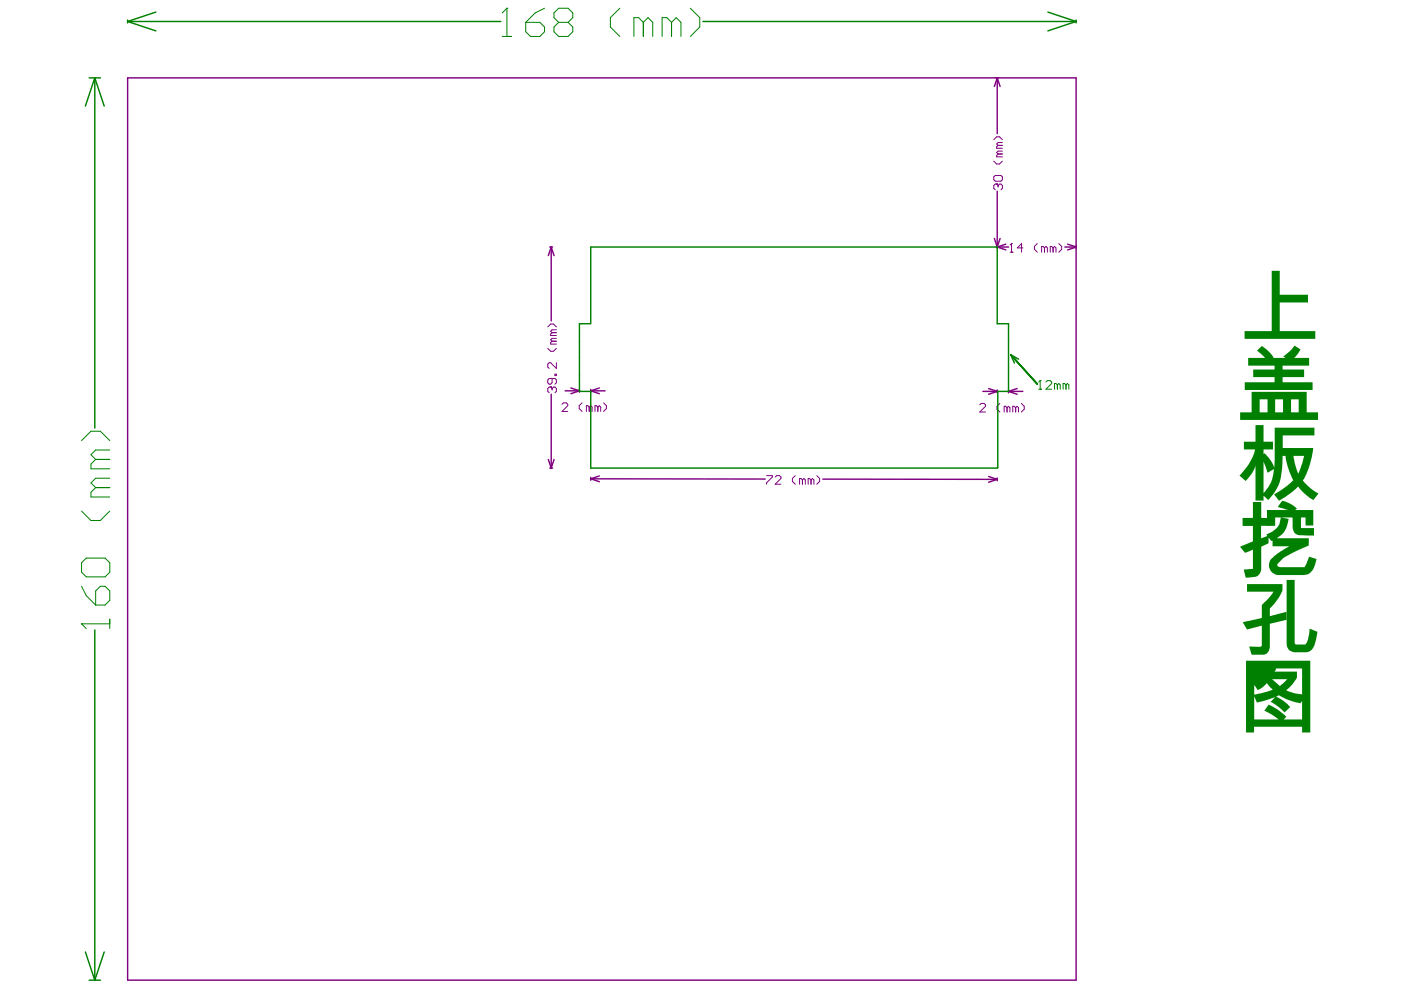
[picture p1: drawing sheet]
<svg xmlns="http://www.w3.org/2000/svg" width="297mm" height="210mm" viewBox="0 0 297 210" stroke-linecap="round" stroke-linejoin="round" font-family="sans-serif">
<g fill="none" stroke="#800080" stroke-width=".3">
<path d="M27.1 16.5h201.1v191.3M27.1 16.5v191.3h201.1M211.1 16.5h.6M211.4 16.5v11.8M211.4 16.5l-.6 1.8M211.4 16.5l.6 1.8M116.6 52.4h.6M116.9 52.4l-.6 1.8M116.9 52.4l.6 1.8M116.9 52.4v15.6M210.8 50.6l.6 1.8M211.1 52.4h2.8"/>
<path d="M211.4 40.5v12.2M211.4 52.4l1.9 .6M212 50.6l-.6 1.8M213.3 51.8l-1.9 .6M225.8 52.4h2.4M226.4 51.8l1.8 .6M228.2 52.1v.6M228.2 52.4l-1.8 .6M116.3 97.4l.6 1.8M116.6 99.2h.6M116.9 83.6v15.6M117.5 97.4l-.6 1.8"/>
<path d="M119.8 82.9h3.1M121 82.3l1.9 .6M122.9 82.9l-1.9 .6M122.9 82.6v.6M125.2 82.9h3.1M125.2 82.6v.6M125.2 82.9l1.9 .6M127.1 82.3l-1.9 .6M208.4 83h3M209.6 82.4l1.8 .6M211.4 82.7v.6M211.4 83l-1.8 .6"/>
<path d="M213.8 82.7v.6M213.8 83h3.1M213.8 83l1.8 .6M215.6 82.4l-1.8 .6M125.2 101.5l1.9 .6M125.2 101.5l37 .1M125.2 101.2v.6M127.1 100.9l-1.9 .6M174.4 101.6h37M209.6 101l1.8 .6M211.4 101.6l-1.8 .6M211.4 101.3v.6"/>
</g>
<g fill="none" stroke="#800080" stroke-width=".21">
<path d="M210.7 37.5l.3-.3h1.2l.3 .3v.6l-.3 .3h-1.2l-.3-.3zM210.7 34.2l.6 .6h.6l.6-.6M210.7 29.6l.6-.6h.6l.6 .6M211.3 39h.1M211.3 39h-.3l-.3 .3v.6l.3 .3M211.3 39l.3 .3M211.6 39.3l.3-.3h.3l.3 .3v.6l-.3 .3M211.6 39.3v.3M211.6 32.6l-.3 .4v.3h1.2M211.6 30.8l-.3 .3v.3h1.2M211.6 32.6h.9M211.6 30.8h.9"/>
<path d="M212.5 32h-.9l-.3 .3 .3 .3M212.5 30.2h-.9l-.3 .3 .3 .3M214.2 53.5h.6M214.5 51.6h.1M214.5 51.6v1.9M214.5 51.6l-.3 .4M216.9 52.6h-1.2l.9-1v1.9M219.9 51.6l-.6 .7v.6l.6 .6M221.5 52.6l-.4-.3h-.3v1.2M221.5 52.6v.9M221.5 52.6l.3-.3 .3 .3v.9M223.3 52.6l.3-.3 .3 .3v.9"/>
<path d="M223.3 52.6l-.3-.3h-.3v1.2M223.3 52.6v.9M224.5 51.6l.6 .7v.6l-.6 .6M116.1 73.9l.6 .6h.7l.6-.6M116.1 69.3l.6-.6h.7l.6 .6M117 72.4l-.3 .3v.3h1.3M117 70.5l-.3 .3v.3h1.3M117 72.4h1M117 70.5h1M117.7 79.3h.3v.3h-.3zM118 76.9v1.2l-1.3-1.2h-.3l-.3 .3v.6l.3 .3M118 71.7h-1l-.3 .3 .3 .4"/>
<path d="M118 69.9h-1l-.3 .3 .3 .3M116.7 82.1h.1M116.7 82.1h-.3l-.3 .3v.6l.3 .3M116.7 82.1l.3 .3M117 80.2v1l-.3 .3h-.3l-.3-.3v-.7l.3-.3h1.3l.3 .3v.7l-.3 .3M117 82.4l.4-.3h.3l.3 .3v.6l-.3 .3M117 82.4v.3M119.2 85.7l.3-.3h.6l.3 .3v.3l-1.2 1.2h1.2M123.4 85.4l-.6 .6v.6l.6 .6M124.9 86.3l-.3-.3h-.3v1.2M124.9 86.3v.9M124.9 86.3l.3-.3 .3 .3v.9"/>
<path d="M126.8 86.3l-.3-.3h-.4v1.2M126.8 86.3v.9M126.8 86.3l.3-.3 .3 .3v.9M128 85.4l.6 .6v.6l-.6 .6M207.7 85.8l.3-.3h.6l.4 .3v.3l-1.3 1.3h1.3M212 85.5l-.6 .6v.7l.6 .6M213.5 86.4l-.3-.3h-.3v1.3M213.5 86.4v1M213.5 86.4l.3-.3 .3 .3v1M215.3 86.4l-.3-.3h-.3v1.3M215.3 86.4v1M215.3 86.4l.3-.3 .3 .3v1"/>
<path d="M216.5 85.5l.7 .6v.7l-.7 .6M162.5 100.8h1.3l-.1 .3-1.2 1.3v.3M164.4 101.1l.3-.3h.6l.3 .3v.4l-1.2 1.2h1.2M168.6 100.8l-.6 .7v.6l.6 .6M170.1 101.8l-.3-.3h-.3v1.2M170.1 101.8v.9M170.1 101.8l.3-.3 .3 .3v.9M172 101.8l-.3-.3h-.4v1.2M172 101.8v.9M172 101.8l.3-.3 .3 .3v.9M173.2 100.9l.6 .6v.6l-.6 .6"/>
</g>
<g fill="none" stroke="#008000" stroke-width=".3">
<path d="M18.9 16.5h2.4M20.1 16.5v74.3M20.1 16.5l-2 6M20.1 16.5l2 6M27.1 4.3v.6M27.1 4.6l5.9 1.9M27.1 4.6h79.1M33 2.6l-5.9 2M149 4.6h79.2M222.2 2.6l6 2M228.2 4.3v.6M228.2 4.6l-6 1.9"/>
<path d="M125.1 68.6h-2.2v14.4h2.3v16.2h86.2l.2-.1v-16.1h2.2v-14.4h-2.4v-16.2h-86.2v16.2M214.3 75.2l1.7 1M214.3 75.2l.8 1.8M214.3 75.2l5.6 6.2M20.1 133.6v74.2M18.1 201.8l2 6M18.9 207.8h2.4M22.1 201.8l-2 6"/>
</g>
<g fill="none" stroke="#008000" stroke-width=".21">
<path d="M106.5 7.7h2M107.5 1.7h.1M107.5 1.7v6M107.5 1.7l-1 1M111.5 4.7h3l1 1v1l-1 1h-2l-1-1zM115.5 1.7l-2 1-2 2M118.4 4.7l-1 1v1l1 1h2l1-1v-1l-1-1M118.4 4.7h2M118.4 4.7l-1-1v-1l1-1h2l1 1v1l-1 1M131.4 1.7l-2 2v2l2 2M136.4 4.7l-1-1h-1v4M136.4 4.7v3"/>
<path d="M136.4 4.7l1-1 1 1v3M142.4 4.7l-1-1h-1v4M142.4 4.7v3M142.4 4.7l1-1 1 1v3M146.4 1.7l2 2v2l-2 2M17.3 93.4l2-2h2l2 2M20.3 97.4l-1 1v1h4M20.3 97.4h3M23.3 95.4h-3l-1 1 1 1M220.2 82.5h.6M220.5 80.7h.1M220.5 80.7v1.8"/>
<path d="M220.5 80.7l-.3 .3M221.8 81l.3-.3h.6l.3 .3v.3l-1.2 1.2h1.2M224.2 81.6l-.3-.3h-.3v1.2M224.2 81.6v.9M224.2 81.6l.3-.3 .3 .3v.9M226 81.6l-.3-.3h-.3v1.2M226 81.6v.9M226 81.6l.3-.3 .3 .3v.9M17.3 119.3l1-1h4l1 1v2l-1 1h-4l-1-1zM17.3 108.4l2 2h2l2-2M20.3 103.4l-1 1v1h4M20.3 103.4h3"/>
<path d="M23.3 101.4h-3l-1 1 1 1M17.3 132.3h.1M17.3 132.3h6M17.3 132.3l1 1M17.3 124.3l1 2 2 2M20.3 125.3l1-1h1l1 1v2l-1 1h-2zM23.3 131.3v2"/>
</g>
<g fill="#008000">
<path d="M269.6 57.4h1.7v5.1h6v1.6h-6v6.1h7.6v1.6h-15v-1.6h5.7z"/>
<path d="M264.6 75.9h3.6l-1.7-1.6 1-.9 .2 .1a7.6 7.6 0 0 1 2.3 2.3l-.1 .1h2.7l-.5-.3 1.7-1.4 .7-.9 1.2 .8v.1a4.8 4.8 0 0 1-1.7 1.9v-.2h3.6v1.6h-5.7v.8h4.6v1.7h-4.6v1h6.4v1.7h-14.4v-1.7h6.3v-1h-4.5v-1.7h4.5v-.8h-5.6zM265.4 83.1h11.6v4.3h2.4v1.6h-16.5v-1.6h2.5zM273.7 84.7v2.7h1.6v-2.7zM270.4 84.7v2.7h1.6v-2.7zM267.1 84.7v2.7h1.6v-2.7z"/>
<path d="M266.2 90.1h1.7v3.6h2v1.6h-2v1l.2-.2 .4 .4a6.6 6.6 0 0 1 1.7 2.9l-1.5 .8-.8-2.3v8.2h-1.7v-7.5a6.5 6.5 0 0 1-2.1 3.4l-1.3-1.2a12.3 12.3 0 0 0 3.3-5.5h-2.4v-1.6h2.5zM270.3 90.7h8.4v1.6h-6.7v2.7h6.4a21.9 21.9 0 0 1-2.1 7l.2 .2a11 11 0 0 0 3 2.4l-1.1 1.4a10.3 10.3 0 0 1-3.2-2.9 15.2 15.2 0 0 1-4 3.1l-1.1-1.4 2.9-1.9 1.2-1.1-1.1-2.7-.6-2.4h-.6l-.3 4.5a8.9 8.9 0 0 1-2.7 4.8l-1.3-1.2a8.5 8.5 0 0 0 2.6-6.7zM274.2 96.7l.4 1.8 .7 2 .9-2.4 .3-1.4z"/>
<path d="M268.6 108.1h4.5l-2.2-.6 .9-1.3 .6 .1a6.7 6.7 0 0 1 2.6 1.5l-.4 .3h3.8v3.3h-1.6v-1.7h-6.4v1.8h-1.8zM265.6 106.4h1.8v3.4h1.4v1.7h-1.4v2.7l1.6-.7v1.7l-1.6 .7v4.8a1.81 1.81 0 0 1-2.1 1.7l-1.2 .1-.4-1.7 1.9-.2v-4.1l-1.6 .7-1.1-1.3 2.7-1.1v-3.3h-2.1v-1.7h2.1zM274.1 109.7h1.7l.1 2.3h2.7v1.5h-.1a7.9 7.9 0 0 1-3.8-.3l-.3-.4-.3-.6zM271.6 109.7l1.6 .3a5.1 5.1 0 0 1-3.7 4.7l-1-1.4 .2-.1a4.3 4.3 0 0 0 2.6-2.4zM269.8 114.1h7.7v1.6l-2.1 .9a10.4 10.4 0 0 0-4.6 3v.2a.59 .59 0 0 0 .7 .5h5.1l1-2.3 1.5 .5-.3 1.2a2.74 2.74 0 0 1-1.8 2.1l-.6 .1h-5.4a2.12 2.12 0 0 1-1.9-1.6 2.12 2.12 0 0 1 1-2.4l1.3-1 2-1.1h-3.6z"/>
<path d="M272.8 123h1.7v13.4l.3 .3 2-.1 .5-1 .4-2.3 1.6 .7a9.6 9.6 0 0 1-1.2 3.8l-1 .5h-2.5a1.73 1.73 0 0 1-1.8-1.9zM264.4 123.8h7.5v1.4a10.8 10.8 0 0 1-2.7 3.8v1.6l3.5-.9v1.7l-3.5 .9v4.8a1.56 1.56 0 0 1-1.5 1.7h-2.3l-.5-1.7h2.3l.3-.1v-4.4l-3.1 .9-.9-1.6 4-.9v-2.7l1.4-1.3 1.1-1.5h-5.6z"/>
<path d="M264.2 140.1h13.6v15.2h-1.7v-1.2h-10.2v1.2h-1.7zM270.4 141.7l.2 .1-.4 .6h4.8l-.1 1.4a8.6 8.6 0 0 1-2.2 2.5l2 .7 1.4 .2v-5.5zM265.9 145.2v7.3h5.2l-1.3-.9-1.7-.9 .9-1.3 2 1.1 1.4 1.1 .3 .4-.6 .5h4v-3.9l-.4 .5-1.4-.3-2.3-.9a1.07 1.07 0 0 0-1.6-.1l-3.9 1.2-.7-1.7 3-.7 1.1-.4-1.3-1.4-.8 .8-1.1 .7zM270.5 147.7a7.9 7.9 0 0 1 3 2.2l-1.2 1.2-1.2-1.2-1.7-1.1zM269.7 144l1.6 1.4 1.6-1.4z"/>
</g>
</svg>
